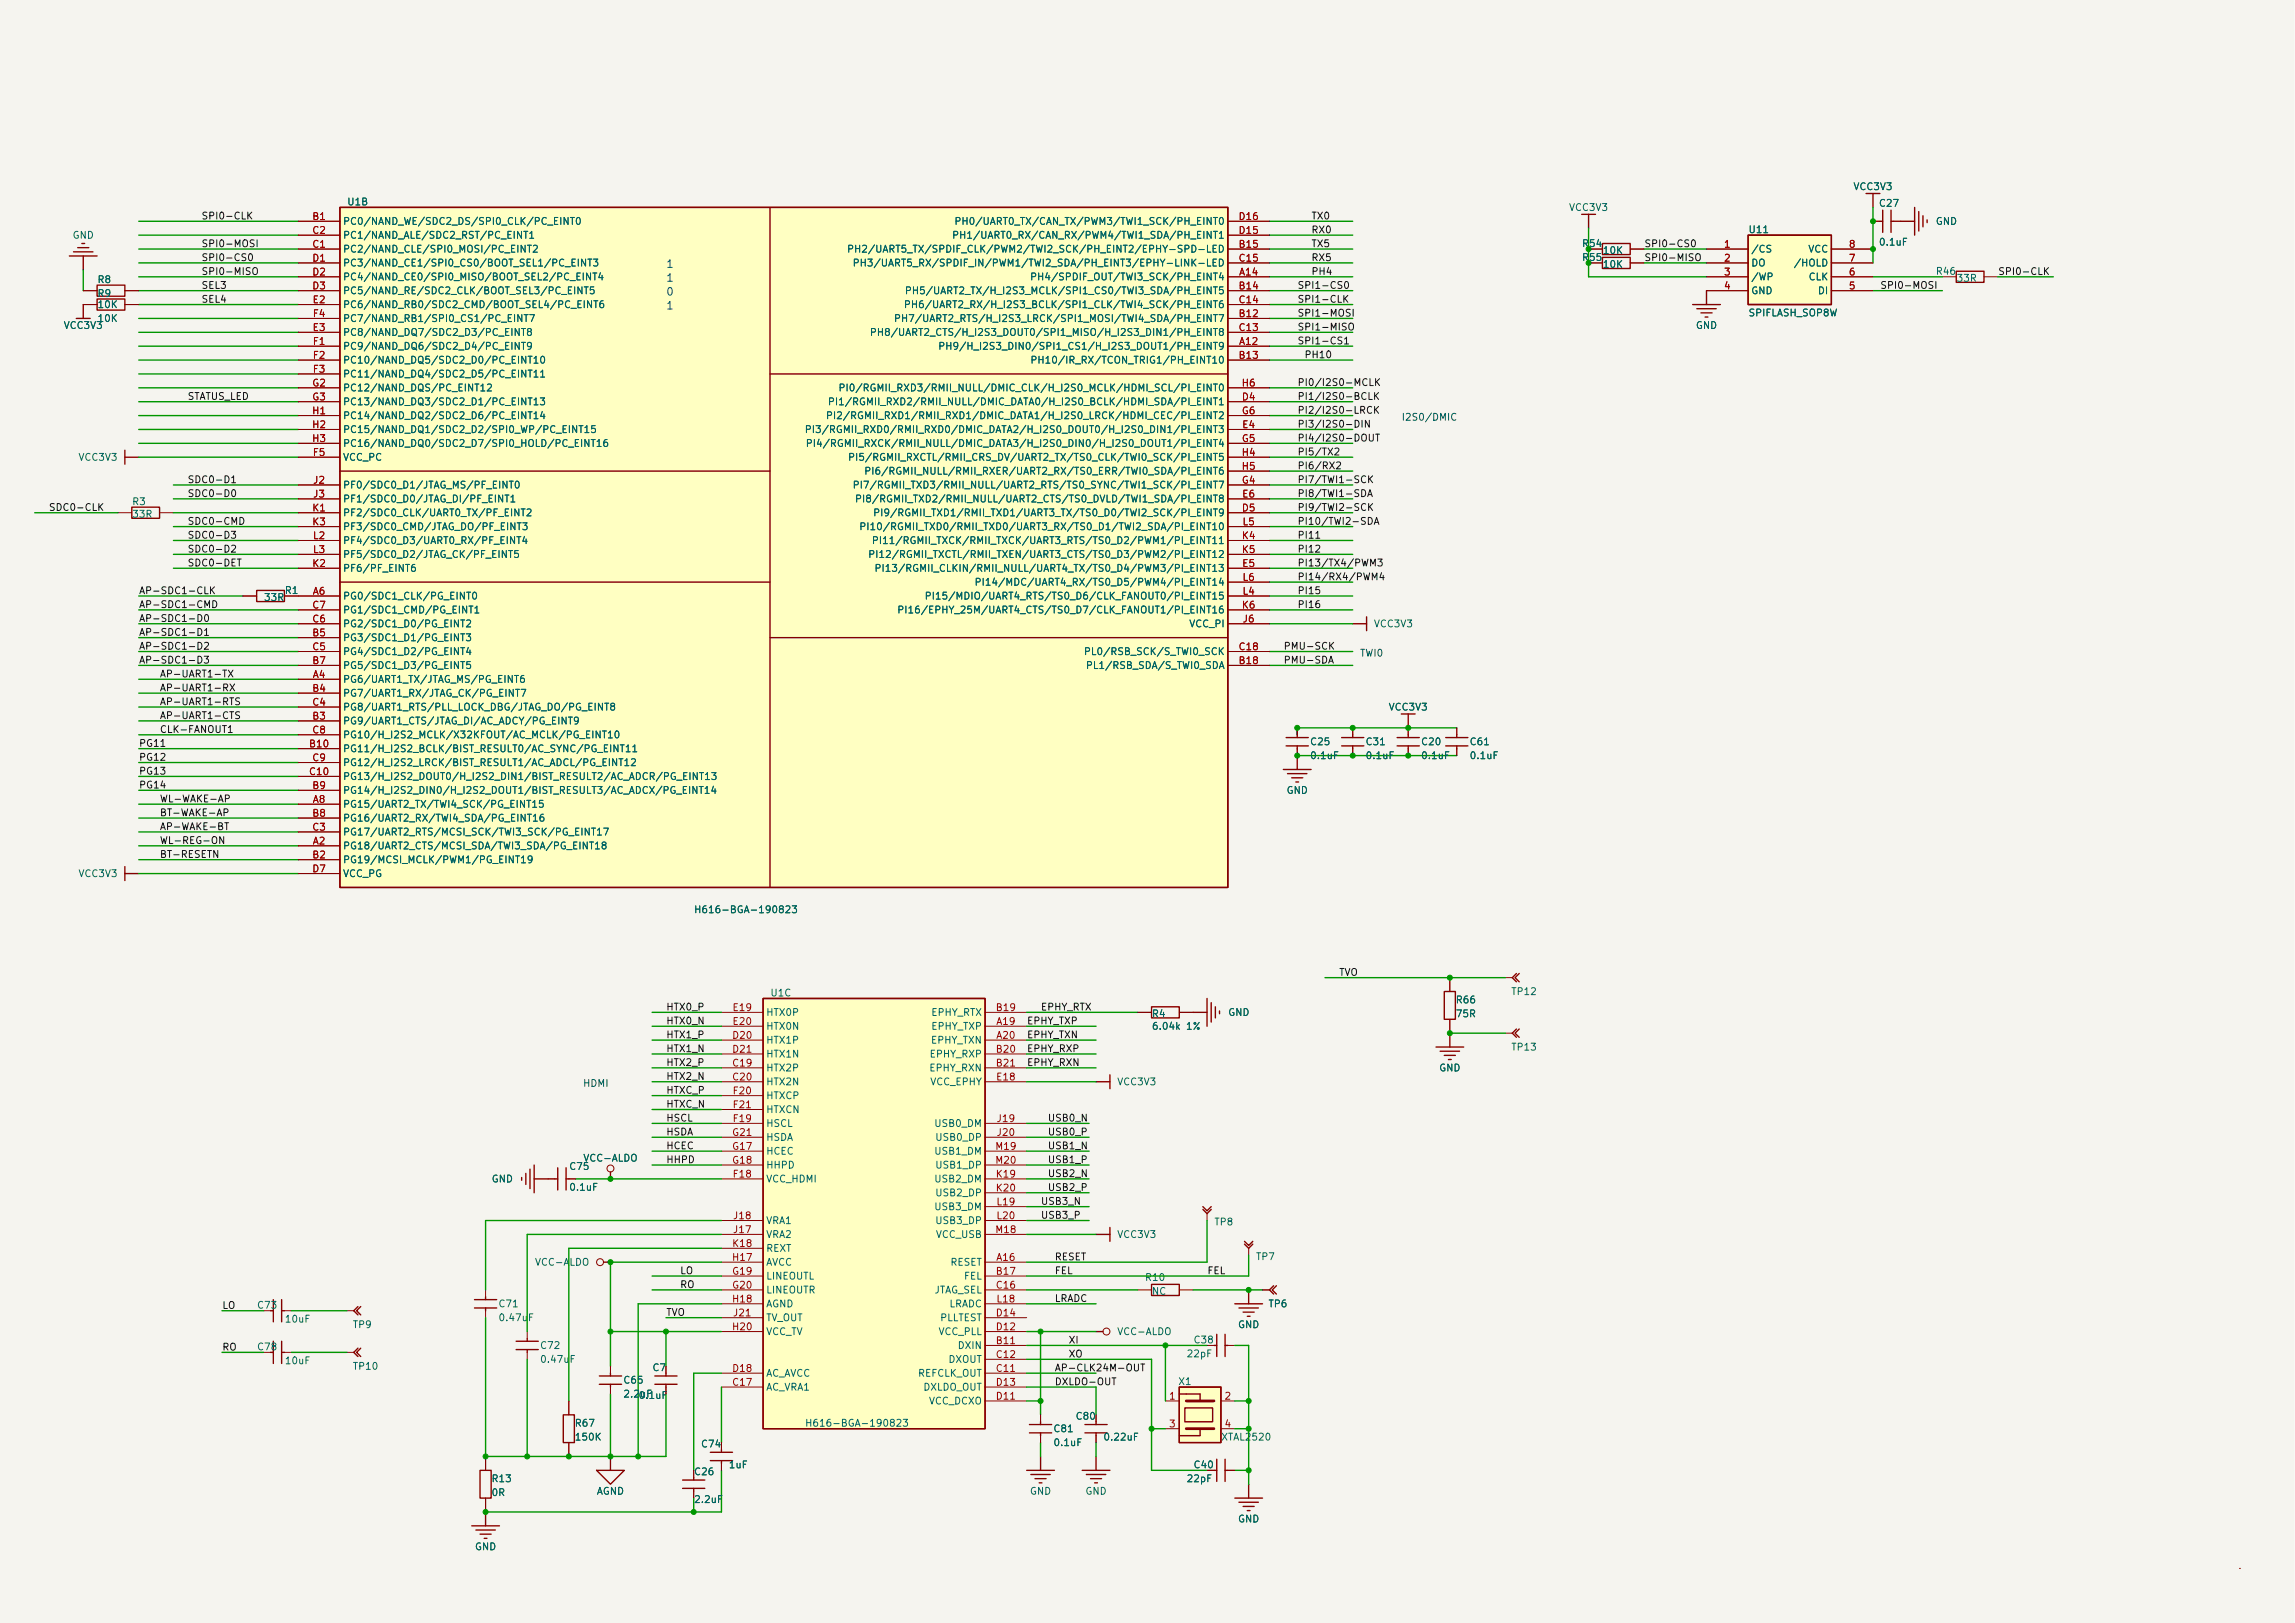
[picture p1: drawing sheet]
<svg xmlns="http://www.w3.org/2000/svg" width="420mm" height="297mm" viewBox="0 0 420 297" stroke-linecap="round" stroke-linejoin="round" font-family="sans-serif">
<defs><g id="words">
<g font-size="1.9" fill="#0000c2">
<text x="121.9" y="49">1</text>
<text x="121.9" y="51.5">1</text>
<text x="121.9" y="56.6">1</text>
<text x="121.9" y="54.1">0</text>
</g>
<g font-size="1.8" fill="#006464">
<text x="339.5" y="34.8">VCC3V3</text>
<text x="62.7" y="41.1">PC0/NAND_WE/SDC2_DS/SPI0_CLK/PC_EINT0</text>
<text x="63.7" y="37.6">U1B</text>
<text x="179.5" y="41.1">PH0/UART0_TX/CAN_TX/PWM3/TWI1_SCK/PH_EINT0</text>
<text x="287.4" y="38.6">VCC3V3</text>
<text x="344.2" y="37.8">C27</text>
<text x="354.4" y="41.1">GND</text>
<text x="13.3" y="43.7">GND</text>
<text x="62.7" y="46.2">PC2/NAND_CLE/SPI0_MOSI/PC_EINT2</text>
<text x="62.7" y="43.7">PC1/NAND_ALE/SDC2_RST/PC_EINT1</text>
<text x="163.1" y="46.2">PH2/UART5_TX/SPDIF_CLK/PWM2/TWI2_SCK/PH_EINT2/EPHY-SPD-LED</text>
<text x="179.1" y="43.7">PH1/UART0_RX/CAN_RX/PWM4/TWI1_SDA/PH_EINT1</text>
<text x="293.7" y="46.5">10K</text>
<text x="320.4" y="42.7">U11</text>
<text x="320.5" y="46.2">/CS</text>
<text x="331" y="46.2">VCC</text>
<text x="344.3" y="44.9">0.1uF</text>
<text x="18" y="51.8">R8</text>
<text x="62.7" y="48.8">PC3/NAND_CE1/SPI0_CS0/BOOT_SEL1/PC_EINT3</text>
<text x="62.7" y="51.3">PC4/NAND_CE0/SPI0_MISO/BOOT_SEL2/PC_EINT4</text>
<text x="62.7" y="53.8">PC5/NAND_RE/SDC2_CLK/BOOT_SEL3/PC_EINT5</text>
<text x="164.2" y="48.8">PH3/UART5_RX/SPDIF_IN/PWM1/TWI2_SDA/PH_EINT3/EPHY-LINK-LED</text>
<text x="171.6" y="53.8">PH5/UART2_TX/H_I2S3_MCLK/SPI1_CS0/TWI3_SDA/PH_EINT5</text>
<text x="192" y="51.3">PH4/SPDIF_OUT/TWI3_SCK/PH_EINT4</text>
<text x="293.7" y="49">10K</text>
<text x="320.5" y="48.8">DO</text>
<text x="320.5" y="51.3">/WP</text>
<text x="320.5" y="53.8">GND</text>
<text x="329.3" y="48.8">/HOLD</text>
<text x="331.1" y="51.3">CLK</text>
<text x="333" y="53.8">DI</text>
<text x="354.6" y="50.3">R46</text>
<text x="358.4" y="51.5">33R</text>
<text x="18" y="54.3">R9</text>
<text x="18.1" y="56.4">10K</text>
<text x="18.1" y="58.9">10K</text>
<text x="62.7" y="56.4">PC6/NAND_RB0/SDC2_CMD/BOOT_SEL4/PC_EINT6</text>
<text x="62.7" y="58.9">PC7/NAND_RB1/SPI0_CS1/PC_EINT7</text>
<text x="169.4" y="58.9">PH7/UART2_RTS/H_I2S3_LRCK/SPI1_MOSI/TWI4_SDA/PH_EINT7</text>
<text x="171.4" y="56.4">PH6/UART2_RX/H_I2S3_BCLK/SPI1_CLK/TWI4_SCK/PH_EINT6</text>
<text x="320.2" y="57.9">SPIFLASH_SOP8W</text>
<text x="11.8" y="60.2">VCC3V3</text>
<text x="62.7" y="61.5">PC8/NAND_DQ7/SDC2_D3/PC_EINT8</text>
<text x="62.7" y="64">PC9/NAND_DQ6/SDC2_D4/PC_EINT9</text>
<text x="166.4" y="61.5">PH8/UART2_CTS/H_I2S3_DOUT0/SPI1_MISO/H_I2S3_DIN1/PH_EINT8</text>
<text x="178.4" y="64">PH9/H_I2S3_DIN0/SPI1_CS1/H_I2S3_DOUT1/PH_EINT9</text>
<text x="310.5" y="60.2">GND</text>
<text x="62.7" y="66.5">PC10/NAND_DQ5/SDC2_D0/PC_EINT10</text>
<text x="62.7" y="69.1">PC11/NAND_DQ4/SDC2_D5/PC_EINT11</text>
<text x="62.7" y="71.6">PC12/NAND_DQS/PC_EINT12</text>
<text x="160.6" y="71.6">PI0/RGMII_RXD3/RMII_NULL/DMIC_CLK/H_I2S0_MCLK/HDMI_SCL/PI_EINT0</text>
<text x="192.5" y="66.5">PH10/IR_RX/TCON_TRIG1/PH_EINT10</text>
<text x="62.7" y="74.2">PC13/NAND_DQ3/SDC2_D1/PC_EINT13</text>
<text x="62.7" y="76.7">PC14/NAND_DQ2/SDC2_D6/PC_EINT14</text>
<text x="158.3" y="76.7">PI2/RGMII_RXD1/RMII_RXD1/DMIC_DATA1/H_I2S0_LRCK/HDMI_CEC/PI_EINT2</text>
<text x="158.3" y="74.2">PI1/RGMII_RXD2/RMII_NULL/DMIC_DATA0/H_I2S0_BCLK/HDMI_SDA/PI_EINT1</text>
<text x="62.7" y="79.2">PC15/NAND_DQ1/SDC2_D2/SPI0_WP/PC_EINT15</text>
<text x="62.7" y="81.8">PC16/NAND_DQ0/SDC2_D7/SPI0_HOLD/PC_EINT16</text>
<text x="155.3" y="81.8">PI4/RGMII_RXCK/RMII_NULL/DMIC_DATA3/H_I2S0_DIN0/H_I2S0_DOUT1/PI_EINT4</text>
<text x="155.6" y="79.2">PI3/RGMII_RXD0/RMII_RXD0/DMIC_DATA2/H_I2S0_DOUT0/H_I2S0_DIN1/PI_EINT3</text>
<text x="14.5" y="84.3">VCC3V3</text>
<text x="62.7" y="84.3">VCC_PC</text>
<text x="62.7" y="89.4">PF0/SDC0_D1/JTAG_MS/PF_EINT0</text>
<text x="161.2" y="84.3">PI5/RGMII_RXCTL/RMII_CRS_DV/UART2_TX/TS0_CLK/TWI0_SCK/PI_EINT5</text>
<text x="162.5" y="89.4">PI7/RGMII_TXD3/RMII_NULL/UART2_RTS/TS0_SYNC/TWI1_SCK/PI_EINT7</text>
<text x="164.3" y="86.9">PI6/RGMII_NULL/RMII_RXER/UART2_RX/TS0_ERR/TWI0_SDA/PI_EINT6</text>
<text x="24.3" y="92.4">R3</text>
<text x="24.4" y="94.7">33R</text>
<text x="62.7" y="91.9">PF1/SDC0_D0/JTAG_DI/PF_EINT1</text>
<text x="62.7" y="94.5">PF2/SDC0_CLK/UART0_TX/PF_EINT2</text>
<text x="162.6" y="91.9">PI8/RGMII_TXD2/RMII_NULL/UART2_CTS/TS0_DVLD/TWI1_SDA/PI_EINT8</text>
<text x="166.6" y="94.5">PI9/RGMII_TXD1/RMII_TXD1/UART3_TX/TS0_D0/TWI2_SCK/PI_EINT9</text>
<text x="62.7" y="97">PF3/SDC0_CMD/JTAG_DO/PF_EINT3</text>
<text x="62.7" y="99.6">PF4/SDC0_D3/UART0_RX/PF_EINT4</text>
<text x="164.4" y="97">PI10/RGMII_TXD0/RMII_TXD0/UART3_RX/TS0_D1/TWI2_SDA/PI_EINT10</text>
<text x="166.4" y="99.6">PI11/RGMII_TXCK/RMII_TXCK/UART3_RTS/TS0_D2/PWM1/PI_EINT11</text>
<text x="62.7" y="104.6">PF6/PF_EINT6</text>
<text x="62.7" y="102.1">PF5/SDC0_D2/JTAG_CK/PF_EINT5</text>
<text x="165.6" y="102.1">PI12/RGMII_TXCTL/RMII_TXEN/UART3_CTS/TS0_D3/PWM2/PI_EINT12</text>
<text x="167.2" y="104.6">PI13/RGMII_CLKIN/RMII_NULL/UART4_TX/TS0_D4/PWM3/PI_EINT13</text>
<text x="184.4" y="107.2">PI14/MDC/UART4_RX/TS0_D5/PWM4/PI_EINT14</text>
<text x="48.6" y="110">33R</text>
<text x="62.7" y="109.7">PG0/SDC1_CLK/PG_EINT0</text>
<text x="62.7" y="112.3">PG1/SDC1_CMD/PG_EINT1</text>
<text x="170.4" y="112.3">PI16/EPHY_25M/UART4_CTS/TS0_D7/CLK_FANOUT1/PI_EINT16</text>
<text x="175" y="109.7">PI15/MDIO/UART4_RTS/TS0_D6/CLK_FANOUT0/PI_EINT15</text>
<text x="62.7" y="117.3">PG3/SDC1_D1/PG_EINT3</text>
<text x="62.7" y="119.9">PG4/SDC1_D2/PG_EINT4</text>
<text x="62.7" y="114.8">PG2/SDC1_D0/PG_EINT2</text>
<text x="200.5" y="119.9">PL0/RSB_SCK/S_TWI0_SCK</text>
<text x="217.9" y="114.8">VCC_PI</text>
<text x="251.7" y="114.8">VCC3V3</text>
<text x="62.7" y="125">PG6/UART1_TX/JTAG_MS/PG_EINT6</text>
<text x="62.7" y="122.4">PG5/SDC1_D3/PG_EINT5</text>
<text x="200.5" y="122.4">PL1/RSB_SDA/S_TWI0_SDA</text>
<text x="62.7" y="127.5">PG7/UART1_RX/JTAG_CK/PG_EINT7</text>
<text x="62.7" y="130">PG8/UART1_RTS/PLL_LOCK_DBG/JTAG_DO/PG_EINT8</text>
<text x="254.4" y="130">VCC3V3</text>
<text x="62.7" y="137.7">PG11/H_I2S2_BCLK/BIST_RESULT0/AC_SYNC/PG_EINT11</text>
<text x="62.7" y="132.6">PG9/UART1_CTS/JTAG_DI/AC_ADCY/PG_EINT9</text>
<text x="62.7" y="135.1">PG10/H_I2S2_MCLK/X32KFOUT/AC_MCLK/PG_EINT10</text>
<text x="240.1" y="136.4">C25</text>
<text x="250.2" y="136.4">C31</text>
<text x="260.4" y="136.4">C20</text>
<text x="269.3" y="136.4">C61</text>
<text x="62.7" y="142.7">PG13/H_I2S2_DOUT0/H_I2S2_DIN1/BIST_RESULT2/AC_ADCR/PG_EINT13</text>
<text x="62.7" y="140.2">PG12/H_I2S2_LRCK/BIST_RESULT1/AC_ADCL/PG_EINT12</text>
<text x="240.2" y="138.9">0.1uF</text>
<text x="250.3" y="138.9">0.1uF</text>
<text x="260.5" y="138.9">0.1uF</text>
<text x="269.4" y="138.9">0.1uF</text>
<text x="62.7" y="147.8">PG15/UART2_TX/TWI4_SCK/PG_EINT15</text>
<text x="62.7" y="145.3">PG14/H_I2S2_DIN0/H_I2S2_DOUT1/BIST_RESULT3/AC_ADCX/PG_EINT14</text>
<text x="235.5" y="145.3">GND</text>
<text x="62.7" y="155.4">PG18/UART2_CTS/MCSI_SDA/TWI3_SDA/PG_EINT18</text>
<text x="62.7" y="150.4">PG16/UART2_RX/TWI4_SDA/PG_EINT16</text>
<text x="62.7" y="152.9">PG17/UART2_RTS/MCSI_SCK/TWI3_SCK/PG_EINT17</text>
<text x="14.5" y="160.5">VCC3V3</text>
<text x="62.7" y="158">PG19/MCSI_MCLK/PWM1/PG_EINT19</text>
<text x="62.7" y="160.5">VCC_PG</text>
<text x="129" y="167.1">H616-BGA-190823</text>
<text x="140.2" y="185.9">HTX0P</text>
<text x="141.2" y="182.4">U1C</text>
<text x="170.5" y="185.9">EPHY_RTX</text>
<text x="224.8" y="185.9">GND</text>
<text x="266.7" y="183.6">R66</text>
<text x="276.9" y="182.1">TP12</text>
<text x="140.2" y="191">HTX1P</text>
<text x="140.2" y="188.5">HTX0N</text>
<text x="170.5" y="191">EPHY_TXN</text>
<text x="170.6" y="188.5">EPHY_TXP</text>
<text x="211" y="186.2">R4</text>
<text x="211.6" y="188.4">6.04k 1%</text>
<text x="266.7" y="186.2">75R</text>
<text x="140.2" y="196.1">HTX2P</text>
<text x="140.2" y="193.5">HTX1N</text>
<text x="170.3" y="196.1">EPHY_RXN</text>
<text x="170.4" y="193.5">EPHY_RXP</text>
<text x="263.5" y="196.1">GND</text>
<text x="276.9" y="192.3">TP13</text>
<text x="140.2" y="198.6">HTX2N</text>
<text x="140.2" y="201.2">HTXCP</text>
<text x="140.2" y="203.7">HTXCN</text>
<text x="170.3" y="198.6">VCC_EPHY</text>
<text x="204.7" y="198.6">VCC3V3</text>
<text x="140.2" y="206.2">HSCL</text>
<text x="140.2" y="208.8">HSDA</text>
<text x="171.4" y="206.2">USB0_DM</text>
<text x="171.7" y="208.8">USB0_DP</text>
<text x="104.4" y="214.1">C75</text>
<text x="107.1" y="212.6">VCC-ALDO</text>
<text x="140.2" y="211.3">HCEC</text>
<text x="140.2" y="213.9">HHPD</text>
<text x="171.4" y="211.3">USB1_DM</text>
<text x="171.7" y="213.9">USB1_DP</text>
<text x="90" y="216.4">GND</text>
<text x="104.5" y="217.9">0.1uF</text>
<text x="140.2" y="216.4">VCC_HDMI</text>
<text x="171.4" y="216.4">USB2_DM</text>
<text x="171.4" y="221.5">USB3_DM</text>
<text x="171.7" y="218.9">USB2_DP</text>
<text x="140.2" y="226.6">VRA2</text>
<text x="140.2" y="224">VRA1</text>
<text x="171.4" y="226.6">VCC_USB</text>
<text x="171.7" y="224">USB3_DP</text>
<text x="204.7" y="226.6">VCC3V3</text>
<text x="222.4" y="224.3">TP8</text>
<text x="98.2" y="231.6">VCC-ALDO</text>
<text x="140.2" y="231.6">AVCC</text>
<text x="140.2" y="229.1">REXT</text>
<text x="173.9" y="231.6">RESET</text>
<text x="230.1" y="230.6">TP7</text>
<text x="47.3" y="239.5">C73</text>
<text x="91.5" y="239.2">C71</text>
<text x="140.2" y="234.2">LINEOUTL</text>
<text x="140.2" y="236.7">LINEOUTR</text>
<text x="140.2" y="239.3">AGND</text>
<text x="170.7" y="236.7">JTAG_SEL</text>
<text x="173.6" y="239.3">LRADC</text>
<text x="176.5" y="234.2">FEL</text>
<text x="209.9" y="234.4">R10</text>
<text x="210.9" y="237">NC</text>
<text x="232.3" y="239.2">TP6</text>
<text x="52.4" y="242">10uF</text>
<text x="64.7" y="243.1">TP9</text>
<text x="91.7" y="241.8">0.47uF</text>
<text x="140.2" y="244.3">VCC_TV</text>
<text x="140.2" y="241.8">TV_OUT</text>
<text x="171.8" y="244.3">VCC_PLL</text>
<text x="172" y="241.8">PLLTEST</text>
<text x="204.8" y="244.3">VCC-ALDO</text>
<text x="218.7" y="245.9">C38</text>
<text x="226.6" y="243.1">GND</text>
<text x="47.3" y="247.1">C78</text>
<text x="52.4" y="249.7">10uF</text>
<text x="64.8" y="250.7">TP10</text>
<text x="99.1" y="246.9">C72</text>
<text x="99.3" y="249.4">0.47uF</text>
<text x="140.2" y="252">AC_AVCC</text>
<text x="167.9" y="252">REFCLK_OUT</text>
<text x="173.6" y="249.4">DXOUT</text>
<text x="175.6" y="246.9">DXIN</text>
<text x="217.5" y="248.4">22pF</text>
<text x="114.3" y="253.2">C65</text>
<text x="114.4" y="255.8">2.2uF</text>
<text x="117.2" y="256">0.1uF</text>
<text x="140.2" y="254.5">AC_VRA1</text>
<text x="168.9" y="254.5">DXLDO_OUT</text>
<text x="170" y="257">VCC_DCXO</text>
<text x="215.9" y="253.5">X1</text>
<text x="105.5" y="261.1">R67</text>
<text x="105.6" y="263.6">150K</text>
<text x="149.3" y="261.1">H616-BGA-190823</text>
<text x="193.1" y="262.1">C81</text>
<text x="202.4" y="263.6">0.22uF</text>
<text x="223.9" y="263.6">XTAL2520</text>
<text x="133.6" y="268.7">1uF</text>
<text x="193.2" y="264.6">0.1uF</text>
<text x="90.1" y="273.8">0R</text>
<text x="90.2" y="271.3">R13</text>
<text x="109.2" y="273.5">AGND</text>
<text x="127.4" y="275.1">2.2uF</text>
<text x="188.5" y="273.5">GND</text>
<text x="198.7" y="273.5">GND</text>
<text x="217.5" y="271.3">22pF</text>
<text x="226.6" y="278.6">GND</text>
<text x="86.9" y="283.7">GND</text>
</g>
<g font-size="1.8" fill="#0f0f0f">
<text x="36.8" y="40.1">SPI0-CLK</text>
<text x="240" y="40.1">TX0</text>
<text x="36.8" y="45.2">SPI0-MOSI</text>
<text x="36.8" y="47.8">SPI0-CS0</text>
<text x="240" y="47.8">RX5</text>
<text x="240" y="45.2">TX5</text>
<text x="240" y="42.7">RX0</text>
<text x="301" y="45.2">SPI0-CS0</text>
<text x="301" y="47.8">SPI0-MISO</text>
<text x="36.8" y="50.3">SPI0-MISO</text>
<text x="36.8" y="52.8">SEL3</text>
<text x="237.5" y="52.8">SPI1-CS0</text>
<text x="240" y="50.3">PH4</text>
<text x="344.2" y="52.8">SPI0-MOSI</text>
<text x="365.8" y="50.3">SPI0-CLK</text>
<text x="36.8" y="55.4">SEL4</text>
<text x="237.5" y="57.9">SPI1-MOSI</text>
<text x="237.5" y="55.4">SPI1-CLK</text>
<text x="237.5" y="60.5">SPI1-MISO</text>
<text x="237.5" y="63">SPI1-CS1</text>
<text x="238.8" y="65.5">PH10</text>
<text x="237.5" y="70.6">PI0/I2S0-MCLK</text>
<text x="34.3" y="73.2">STATUS_LED</text>
<text x="237.5" y="73.2">PI1/I2S0-BCLK</text>
<text x="237.5" y="75.7">PI2/I2S0-LRCK</text>
<text x="237.5" y="83.3">PI5/TX2</text>
<text x="237.5" y="78.2">PI3/I2S0-DIN</text>
<text x="237.5" y="80.8">PI4/I2S0-DOUT</text>
<text x="34.3" y="88.4">SDC0-D1</text>
<text x="237.5" y="85.9">PI6/RX2</text>
<text x="237.5" y="88.4">PI7/TWI1-SCK</text>
<text x="8.9" y="93.5">SDC0-CLK</text>
<text x="34.3" y="90.9">SDC0-D0</text>
<text x="237.5" y="90.9">PI8/TWI1-SDA</text>
<text x="237.5" y="93.5">PI9/TWI2-SCK</text>
<text x="34.3" y="96">SDC0-CMD</text>
<text x="34.3" y="98.6">SDC0-D3</text>
<text x="34.3" y="101.1">SDC0-D2</text>
<text x="237.5" y="98.6">PI11</text>
<text x="237.5" y="101.1">PI12</text>
<text x="237.5" y="96">PI10/TWI2-SDA</text>
<text x="34.3" y="103.6">SDC0-DET</text>
<text x="237.5" y="106.2">PI14/RX4/PWM4</text>
<text x="237.5" y="103.6">PI13/TX4/PWM3</text>
<text x="25.4" y="108.7">AP-SDC1-CLK</text>
<text x="25.4" y="111.3">AP-SDC1-CMD</text>
<text x="25.4" y="113.8">AP-SDC1-D0</text>
<text x="237.5" y="108.7">PI15</text>
<text x="237.5" y="111.3">PI16</text>
<text x="25.4" y="116.3">AP-SDC1-D1</text>
<text x="25.4" y="118.9">AP-SDC1-D2</text>
<text x="234.9" y="118.9">PMU-SCK</text>
<text x="25.4" y="121.4">AP-SDC1-D3</text>
<text x="29.2" y="124">AP-UART1-TX</text>
<text x="234.9" y="121.4">PMU-SDA</text>
<text x="29.2" y="126.5">AP-UART1-RX</text>
<text x="29.2" y="131.6">AP-UART1-CTS</text>
<text x="29.2" y="129">AP-UART1-RTS</text>
<text x="25.4" y="136.7">PG11</text>
<text x="29.2" y="134.1">CLK-FANOUT1</text>
<text x="25.4" y="139.2">PG12</text>
<text x="25.4" y="141.7">PG13</text>
<text x="25.4" y="144.3">PG14</text>
<text x="29.2" y="146.8">WL-WAKE-AP</text>
<text x="29.2" y="149.4">BT-WAKE-AP</text>
<text x="29.2" y="154.4">WL-REG-ON</text>
<text x="29.2" y="151.9">AP-WAKE-BT</text>
<text x="29.2" y="157">BT-RESETN</text>
<text x="245.1" y="178.6">TVO</text>
<text x="121.9" y="184.9">HTX0_P</text>
<text x="190.5" y="184.9">EPHY_RTX</text>
<text x="121.9" y="187.5">HTX0_N</text>
<text x="121.9" y="190">HTX1_P</text>
<text x="188" y="187.5">EPHY_TXP</text>
<text x="188" y="190">EPHY_TXN</text>
<text x="121.9" y="195.1">HTX2_P</text>
<text x="121.9" y="197.6">HTX2_N</text>
<text x="121.9" y="192.5">HTX1_N</text>
<text x="188" y="192.5">EPHY_RXP</text>
<text x="188" y="195.1">EPHY_RXN</text>
<text x="121.9" y="200.2">HTXC_P</text>
<text x="121.9" y="202.7">HTXC_N</text>
<text x="121.9" y="207.8">HSDA</text>
<text x="121.9" y="205.2">HSCL</text>
<text x="191.8" y="205.2">USB0_N</text>
<text x="191.8" y="207.8">USB0_P</text>
<text x="121.9" y="210.3">HCEC</text>
<text x="121.9" y="212.9">HHPD</text>
<text x="191.8" y="210.3">USB1_N</text>
<text x="191.8" y="212.9">USB1_P</text>
<text x="191.8" y="215.4">USB2_N</text>
<text x="190.5" y="220.5">USB3_N</text>
<text x="191.8" y="217.9">USB2_P</text>
<text x="190.5" y="223">USB3_P</text>
<text x="124.5" y="233.2">LO</text>
<text x="193" y="230.6">RESET</text>
<text x="193" y="233.2">FEL</text>
<text x="221" y="233.2">FEL</text>
<text x="40.6" y="239.5">LO</text>
<text x="124.5" y="235.7">RO</text>
<text x="193" y="238.3">LRADC</text>
<text x="121.9" y="240.8">TVO</text>
<text x="195.6" y="245.9">XI</text>
<text x="40.6" y="247.2">RO</text>
<text x="193" y="251">AP-CLK24M-OUT</text>
<text x="195.6" y="248.4">XO</text>
<text x="193" y="253.5">DXLDO-OUT</text>
</g>
<g font-size="1.8" fill="#a90000">
<text x="57.3" y="40.2">B1</text>
<text x="227" y="40.2">D16</text>
<text x="57.3" y="45.3">C1</text>
<text x="57.3" y="42.8">C2</text>
<text x="57.3" y="47.9">D1</text>
<text x="227" y="45.3">B15</text>
<text x="227" y="47.9">C15</text>
<text x="227" y="42.8">D15</text>
<text x="315.7" y="45.3">1</text>
<text x="315.7" y="47.9">2</text>
<text x="338.6" y="47.9">7</text>
<text x="338.6" y="45.3">8</text>
<text x="57.3" y="50.4">D2</text>
<text x="57.3" y="52.9">D3</text>
<text x="227" y="50.4">A14</text>
<text x="227" y="52.9">B14</text>
<text x="315.7" y="50.4">3</text>
<text x="315.7" y="52.9">4</text>
<text x="338.6" y="52.9">5</text>
<text x="338.6" y="50.4">6</text>
<text x="57.3" y="55.5">E2</text>
<text x="57.4" y="58">F4</text>
<text x="227" y="58">B12</text>
<text x="227" y="55.5">C14</text>
<text x="57.3" y="60.6">E3</text>
<text x="57.4" y="63.1">F1</text>
<text x="57.4" y="65.6">F2</text>
<text x="227" y="63.1">A12</text>
<text x="227" y="65.6">B13</text>
<text x="227" y="60.6">C13</text>
<text x="57.2" y="70.7">G2</text>
<text x="57.4" y="68.2">F3</text>
<text x="227.5" y="70.7">H6</text>
<text x="57.2" y="73.3">G3</text>
<text x="57.3" y="75.8">H1</text>
<text x="227.4" y="75.8">G6</text>
<text x="227.5" y="73.3">D4</text>
<text x="57.3" y="78.3">H2</text>
<text x="57.3" y="80.9">H3</text>
<text x="57.4" y="83.4">F5</text>
<text x="227.4" y="80.9">G5</text>
<text x="227.5" y="83.4">H4</text>
<text x="227.5" y="78.3">E4</text>
<text x="57.4" y="88.5">J2</text>
<text x="227.4" y="88.5">G4</text>
<text x="227.5" y="86">H5</text>
<text x="57.3" y="93.6">K1</text>
<text x="57.4" y="91">J3</text>
<text x="227.5" y="93.6">D5</text>
<text x="227.5" y="91">E6</text>
<text x="57.3" y="96.1">K3</text>
<text x="57.4" y="98.7">L2</text>
<text x="57.4" y="101.2">L3</text>
<text x="227.5" y="98.7">K4</text>
<text x="227.5" y="101.2">K5</text>
<text x="227.6" y="96.1">L5</text>
<text x="57.3" y="103.7">K2</text>
<text x="227.5" y="103.7">E5</text>
<text x="227.6" y="106.3">L6</text>
<text x="57.3" y="108.8">A6</text>
<text x="57.3" y="113.9">C6</text>
<text x="57.3" y="111.4">C7</text>
<text x="227.5" y="111.4">K6</text>
<text x="227.6" y="108.8">L4</text>
<text x="227.6" y="113.9">J6</text>
<text x="57.3" y="116.4">B5</text>
<text x="57.3" y="119">C5</text>
<text x="227" y="119">C18</text>
<text x="57.3" y="124.1">A4</text>
<text x="57.3" y="121.5">B7</text>
<text x="227" y="121.5">B18</text>
<text x="57.3" y="131.7">B3</text>
<text x="57.3" y="126.6">B4</text>
<text x="57.3" y="129.1">C4</text>
<text x="56.8" y="136.8">B10</text>
<text x="57.3" y="134.2">C8</text>
<text x="56.8" y="141.8">C10</text>
<text x="57.3" y="139.3">C9</text>
<text x="57.3" y="146.9">A8</text>
<text x="57.3" y="149.5">B8</text>
<text x="57.3" y="144.4">B9</text>
<text x="57.3" y="154.5">A2</text>
<text x="57.3" y="152">C3</text>
<text x="57.3" y="157.1">B2</text>
<text x="57.3" y="159.6">D7</text>
<text x="134.3" y="185">E19</text>
<text x="182.5" y="185">B19</text>
<text x="134.3" y="190.1">D20</text>
<text x="134.3" y="187.6">E20</text>
<text x="182.5" y="187.6">A19</text>
<text x="182.5" y="190.1">A20</text>
<text x="134.3" y="195.2">C19</text>
<text x="134.3" y="197.7">C20</text>
<text x="134.3" y="192.6">D21</text>
<text x="182.5" y="192.6">B20</text>
<text x="182.5" y="195.2">B21</text>
<text x="182.6" y="197.7">E18</text>
<text x="134.4" y="200.3">F20</text>
<text x="134.4" y="202.8">F21</text>
<text x="134.2" y="207.9">G21</text>
<text x="134.4" y="205.3">F19</text>
<text x="182.7" y="205.3">J19</text>
<text x="182.7" y="207.9">J20</text>
<text x="134.2" y="210.4">G17</text>
<text x="134.2" y="213">G18</text>
<text x="134.4" y="215.5">F18</text>
<text x="182.4" y="210.4">M19</text>
<text x="182.4" y="213">M20</text>
<text x="182.5" y="215.5">K19</text>
<text x="182.5" y="218">K20</text>
<text x="182.6" y="220.6">L19</text>
<text x="134.4" y="225.7">J17</text>
<text x="134.4" y="223.1">J18</text>
<text x="182.4" y="225.7">M18</text>
<text x="182.6" y="223.1">L20</text>
<text x="134.2" y="233.3">G19</text>
<text x="134.3" y="230.7">H17</text>
<text x="134.3" y="228.2">K18</text>
<text x="182.5" y="230.7">A16</text>
<text x="182.5" y="233.3">B17</text>
<text x="134.2" y="235.8">G20</text>
<text x="134.3" y="238.4">H18</text>
<text x="182.5" y="235.8">C16</text>
<text x="182.6" y="238.4">L18</text>
<text x="134.3" y="243.4">H20</text>
<text x="134.4" y="240.9">J21</text>
<text x="182.5" y="246">B11</text>
<text x="182.5" y="243.4">D12</text>
<text x="182.5" y="240.9">D14</text>
<text x="134.3" y="251.1">D18</text>
<text x="182.5" y="251.1">C11</text>
<text x="182.5" y="248.5">C12</text>
<text x="134.3" y="253.6">C17</text>
<text x="182.5" y="256.1">D11</text>
<text x="182.5" y="253.6">D13</text>
<text x="214.1" y="256.1">1</text>
<text x="224.3" y="256.1">2</text>
<text x="214.1" y="261.2">3</text>
<text x="224.3" y="261.2">4</text>
</g>
<g font-size="1.8" fill="#840000">
<text x="289.9" y="45.2">R54</text>
<text x="289.9" y="47.7">R55</text>
<text x="52.3" y="108.7">R1</text>
<text x="119.6" y="250.9">C7</text>
<text x="197.2" y="259.8">C80</text>
<text x="127.3" y="270">C26</text>
<text x="128.6" y="264.9">C74</text>
<text x="218.7" y="268.7">C40</text>
</g>
<g font-size="1.8" fill="#0000c2">
<text x="256.5" y="77">I2S0/DMIC</text>
<text x="248.9" y="120.2">TWI0</text>
<text x="106.7" y="198.9">HDMI</text>
</g>
</g></defs>
<path d="M0 0h420v297h-420z" fill="#f5f4ef" stroke="#f5f4ef" stroke-width=".18"/>
<g fill="none" stroke="#840000" stroke-width=".18">
<path d="M15.2 53.2h2.6M15.2 55.7h2.6M22.9 53.2h2.5M22.9 55.7h2.5M54.6 45.6h7.6M54.6 48.1h7.6M54.6 53.2h7.6M54.6 50.7h7.6M54.6 55.7h7.6M54.6 40.5h7.6M54.6 58.3h7.6M54.6 43h7.6"/>
<path d="M224.8 45.6h7.6M224.8 48.1h7.6M224.8 53.2h7.6M224.8 50.7h7.6M224.8 55.7h7.6M224.8 40.5h7.6M224.8 58.3h7.6M224.8 43h7.6M298.4 45.6h2.6M298.4 48.1h2.6M312.4 45.6h7.6M312.4 48.1h7.6"/>
<path d="M312.4 53.2h7.6M312.4 50.7h7.6M335.3 45.6h7.6M335.3 48.1h7.6M335.3 53.2h7.6M335.3 50.7h7.6M342.9 40.5h1.3M346.7 40.5h1.3M363.2 50.7h2.6M54.6 63.4h7.6M54.6 65.9h7.6M54.6 60.8h7.6"/>
<path d="M54.6 73.5h7.6M54.6 78.6h7.6M54.6 68.4h7.6M54.6 71h7.6M54.6 76.1h7.6M224.8 63.4h7.6M224.8 65.9h7.6M224.8 60.8h7.6M224.8 73.5h7.6M224.8 78.6h7.6M224.8 71h7.6M224.8 76.1h7.6"/>
<path d="M21.6 93.8h2.5M29.2 93.8h2.5M54.6 93.8h7.6M54.6 91.3h7.6M54.6 83.7h7.6M54.6 88.8h7.6M54.6 81.1h7.6M54.6 96.4h7.6M54.6 98.9h7.6M224.8 93.8h7.6M224.8 91.3h7.6M224.8 83.7h7.6"/>
<path d="M224.8 88.8h7.6M224.8 81.1h7.6M224.8 86.2h7.6M224.8 96.4h7.6M224.8 98.9h7.6M44.4 109.1h2.6M54.6 109.1h7.6M54.6 116.7h7.6M54.6 119.2h7.6M54.6 114.2h7.6M54.6 111.6h7.6M54.6 104h7.6"/>
<path d="M54.6 101.5h7.6M224.8 109.1h7.6M224.8 119.2h7.6M224.8 114.2h7.6M224.8 111.6h7.6M224.8 104h7.6M224.8 101.5h7.6M224.8 106.5h7.6M54.6 124.3h7.6M54.6 137h7.6M54.6 121.8h7.6M54.6 131.9h7.6"/>
<path d="M54.6 126.9h7.6M54.6 129.4h7.6M54.6 134.5h7.6M54.6 139.6h7.6M224.8 121.8h7.6M237.5 133.2v1.3M237.5 137v1.3M247.6 133.2v1.3M247.6 137v1.3M257.8 133.2v1.3M257.8 137v1.3M266.7 133.2v1.3"/>
<path d="M266.7 137v1.3M54.6 154.8h7.6M54.6 147.2h7.6M54.6 157.3h7.6M54.6 149.7h7.6M54.6 144.6h7.6M54.6 142.1h7.6M54.6 152.3h7.6M54.6 159.9h7.6M265.4 178.9v2.6M275.6 178.9h1.3M132.1 185.3h7.6"/>
<path d="M132.1 187.8h7.6M132.1 190.4h7.6M132.1 192.9h7.6M132.1 195.4h7.6M132.1 198h7.6M180.3 185.3h7.7M180.3 187.8h7.7M180.3 190.4h7.7M180.3 192.9h7.7M180.3 195.4h7.7M180.3 198h7.7M208.3 185.3h2.5"/>
<path d="M215.9 185.3h2.5M265.4 186.5v2.6M275.6 189.1h1.3M100.3 215.8h1.3M104.1 215.8h1.3M132.1 215.8h7.6M132.1 205.6h7.6M132.1 200.5h7.6M132.1 203.1h7.6M132.1 210.7h7.6M132.1 213.2h7.6M132.1 208.1h7.6"/>
<path d="M180.3 215.8h7.7M180.3 205.6h7.7M180.3 210.7h7.7M180.3 213.2h7.7M180.3 208.1h7.7M180.3 218.3h7.7M52.1 239.9h1.2M63.5 239.9h1.3M88.9 236.1v1.2M88.9 239.9v1.3M132.1 236.1h7.6M132.1 231h7.6"/>
<path d="M132.1 233.5h7.6M132.1 238.6h7.6M132.1 225.9h7.6M132.1 223.4h7.6M132.1 228.5h7.6M180.3 236.1h7.7M180.3 231h7.7M180.3 233.5h7.7M180.3 238.6h7.7M180.3 225.9h7.7M180.3 223.4h7.7M180.3 220.8h7.7"/>
<path d="M208.3 236.1h2.5M215.9 236.1h2.5M221 222.1v1.3M228.6 228.5v1.2M231.1 236.1h1.3M52.1 247.5h1.2M63.5 247.5h1.3M96.5 243.7v1.3M96.5 247.5v1.3M104.1 256.4v2.5M111.8 250v1.3M111.8 253.9v1.2"/>
<path d="M121.9 253.9v1.2M132.1 251.3h7.6M132.1 253.9h7.6M132.1 243.7h7.6M132.1 241.2h7.6M180.3 246.2h7.7M180.3 256.4h7.7M180.3 251.3h7.7M180.3 248.8h7.7M180.3 253.9h7.7M180.3 243.7h7.7M180.3 241.2h7.7"/>
<path d="M190.5 258.9v1.3M213.4 256.4h2.5M223.5 256.4h2.6M224.8 246.2h1.3M88.9 266.6v2.5M88.9 274.2v2.5M104.1 264v2.6M127 272.9v1.3M132.1 267.8v1.3M190.5 262.7v1.3M200.7 262.7v1.3M213.4 261.5h2.5"/>
<path d="M223.5 261.5h2.6M224.8 269.1h1.3M410 287h.1"/>
<circle cx="111.8" cy="213.9" r=".63"/>
<circle cx="109.9" cy="231" r=".63"/>
<circle cx="202.6" cy="243.7" r=".63"/>
</g>
<g fill="none" stroke="#840000" stroke-width=".25">
<path d="M62.2 38h162.6v124.4h-162.6zM141 38v124.4M290.8 39.2v2.6M342.9 35.4v2.6M344.7 38.5v4M346.2 38.5v4M350.5 38v5M351.3 38.7v3.6M352 39.5v2M12.7 46.8h5.1M13.5 46.1h3.5M14.2 45.3h2.1"/>
<path d="M15 44.6h.5M15.2 46.8v2.6M15.2 55.7v2.6M17.8 52.2h5.1v2h-5.1zM17.8 54.7h5.1v2.1h-5.1zM293.4 44.6h5v2h-5zM293.4 47.1h5v2h-5zM309.9 55.7h5.1M310.6 56.5h3.6M311.4 57.3h2M312.2 58h.5M312.4 53.2v2.5"/>
<path d="M320 43h15.3v12.7h-15.3zM344.2 40.5h.5M346.2 40.5h.5M348 40.5h2.5M352.8 40.2v.6M358.1 49.6h5.1v2.1h-5.1zM141 68.4h83.8M22.9 82.4v2.5M22.9 83.7h2.5M24.1 92.8h5.1v2.1h-5.1zM62.2 86.2h78.8M47 108.1h5.1v2h-5.1z"/>
<path d="M62.2 106.5h78.8M141 116.7h83.8M247.6 114.2h2.6M250.2 112.9v2.5M235.5 135h4M235.5 136.5h4M237.5 134.5v.5M237.5 136.5v.5M237.5 138.3v2.5M245.6 135h4.1M245.6 136.5h4.1M247.6 134.5v.5"/>
<path d="M247.6 136.5v.5M255.8 135h4M255.8 136.5h4M257.8 130.7v2.5M257.8 134.5v.5M257.8 136.5v.5M264.7 135h4M264.7 136.5h4M266.7 134.5v.5M266.7 136.5v.5M22.9 158.6v2.5M22.9 159.9h2.5"/>
<path d="M234.9 140.8h5.1M235.7 141.6h3.6M236.5 142.4h2M237.2 143.1h.5M277.6 178.2l-.7 .7 .7 .8M278.1 178.2l-.7 .7 .7 .8M139.7 182.7h40.6v78.8h-40.6zM200.7 198h2.5M203.2 196.7v2.5M210.8 184.3h5.1v2h-5.1zM218.4 185.3h2.6M221 182.7v5.1"/>
<path d="M221.7 183.5v3.6M222.5 184.3v2M223.3 185v.5M262.9 191.6h5.1M263.7 192.4h3.5M264.4 181.5h2v5h-2zM264.4 193.2h2M265.2 193.9h.5M265.4 189.1v2.5M277.6 188.3l-.7 .8 .7 .8M278.1 188.3l-.7 .8 .7 .8M95.5 215.5v.5"/>
<path d="M96.3 214.7v2.1M97 214v3.5M97.8 213.2v5.1M97.8 215.8h2.5M101.6 215.8h.5M102.1 213.7v4.1M103.6 215.8h.5M103.6 213.7v4.1M111.8 214.5v1.3M50 237.9v4M51.6 237.9v4M51.6 239.9h.5"/>
<path d="M65.5 239.1l-.7 .8 .7 .8M66 239.1l-.7 .8 .7 .8M86.9 239.4h4M86.9 237.9h4M88.9 237.3v.6M88.9 239.4v.5M110.5 231h1.3M200.7 225.9h2.5M203.2 224.6v2.6M210.8 235.1h5.1v2h-5.1zM220.2 220.8l.8 .8 .7-.8M220.2 221.3l.8 .8 .7-.8"/>
<path d="M226.1 238.6h5M226.8 239.4h3.6M227.8 227.2l.8 .8 .8-.8M227.8 227.7l.8 .8 .8-.8M228.6 236.1v2.5M233.2 235.3l-.8 .8 .8 .7M233.7 235.3l-.8 .8 .8 .7M50 245.5v4M51.6 245.5v4M51.6 247.5h.5M65.5 246.7l-.7 .8 .7 .8M66 246.7l-.7 .8 .7 .8"/>
<path d="M94.5 247h4.1M94.5 245.5h4.1M96.5 245v.5M96.5 247v.5M103.1 258.9h2.1v5.1h-2.1zM109.7 251.8h4.1M109.7 253.4h4.1M111.8 251.3v.5M111.8 253.4v.5M119.9 251.8h4.1M119.9 253.4h4.1M121.9 251.3v.5"/>
<path d="M121.9 253.4v.5M200.7 243.7h1.2M215.9 253.9h7.6v10.1h-7.6zM215.9 255.1h3.8v1.3M216.9 257.7h5.1v2.5h-5.1zM222.2 246.2h.6M222.8 244.2v4.1M224.3 246.2h.5M224.3 244.2v4.1M227.6 240.1h2M228.3 240.9h.6M86.4 279.3h5"/>
<path d="M87.9 269.1h2v5.1h-2zM88.9 276.7v2.6M109.2 269.1h5.1l-2.5 2.5zM111.8 266.6v2.5M125 272.4h4M125 270.9h4M127 270.4v.5M127 272.4v.5M130 267.3h4.1M130 265.8h4.1M132.1 265.3v.5M132.1 267.3v.5"/>
<path d="M188 269.1h5M188.5 262.2h4M188.5 260.7h4M188.7 269.9h3.6M189.5 270.6h2M190.2 271.4h.6M190.5 260.2v.5M190.5 262.2v.5M190.5 266.6v2.5M198.1 269.1h5.1M198.6 262.2h4.1M198.6 260.7h4.1"/>
<path d="M198.9 269.9h3.5M199.6 270.6h2.1M200.4 271.4h.5M200.7 260.2v.5M200.7 262.2v.5M200.7 266.6v2.5M219.7 261.5v1.2h-3.8M222.2 269.1h.6M222.8 267.1v4M224.3 267.1v4M224.3 269.1h.5M226.1 274.2h5"/>
<path d="M226.8 274.9h3.6M227.6 275.7h2M228.3 276.5h.6M228.6 271.6v2.6M87.1 280h3.6M87.9 280.8h2M88.6 281.5h.6"/>
</g>
<g fill="none" stroke="#006464" stroke-width=".18">
<path d="M102.7 39.8v1.3M104 39.8v1.3l-.7-1.3v1.3M104.4 39.8h.7M104.8 39.8v1.3M105.7 39.9l.1-.1a.68 .68 0 0 1 .5 .6 .68 .68 0 0 1-.5 .7 .84 .84 0 0 1-.1-1.2zM176.3 39.8v1.3M177 39.8v1.3M177.8 39.9l.1-.1a.68 .68 0 0 1 .4 .6 .68 .68 0 0 1-.4 .7 .84 .84 0 0 1-.1-1.2zM179.8 39.7l-1.1 1.7M95.5 42.3v1.3l-.8-1.3v1.3M95.5 57.6v1.3l-.7-1.3v1.3M95.9 42.3h.7"/>
<path d="M96 57.6h.7M96.1 44.9v1.3l-.7-1.3v1.3M96.3 42.3v1.3M96.3 57.6v1.3M96.6 44.9h.7M96.9 44.9v1.3M97 42.7l.3-.4v1.3M97 57.6h.8l-.5 1.3M97 43.6h.7M97.6 45l.5-.1 .3 .3-.8 1h.8M105.2 52.5v1.3M105.3 47.4h-.6v1.3h.6"/>
<path d="M105.9 47.4v1.3M106.5 52.5v1.3l-.7-1.3v1.3M106.8 50v1.2M107 52.5h.7M107 55v1.3M107.2 47.4v1.3l-.7-1.3v1.3M107.3 52.5v1.3M107.6 47.4h.8M108 47.4v1.3M108.1 50v1.2l-.7-1.2v1.2M108.3 55v1.3l-.7-1.3v1.3M108.5 50h.8"/>
<path d="M108.7 47.4h.7l-.4 .5 .4 .1v.6l-.2 .1-.5-.1M108.7 52.5h-.6v.6l.1-.1h.5l.1 .2-.1 .5-.2 .1-.4-.1M108.7 55h.7M108.9 50v1.2M109.1 55v1.3M109.9 49.9l-.3 .9h.8M110.2 50.4v.8M110.4 55l-.4 .1a.86 .86 0 0 0 0 1.2l.5-.1v-.4l-.2-.3h-.3l-.2 .3M155.4 45.5h.6l.1-.2-.1-.3-.6-.1v1.3M156.4 48.1l.6-.1 .1-.2v-.3l-.7-.1v1.3M156.7 44.9v1.3M156.7 45.5h.7"/>
<path d="M157.4 44.9v1.3M157.7 47.4v1.3M157.7 48h.7M157.9 45l.5-.1 .2 .3-.7 1h.7M158.4 47.4v1.3M158.9 47.4h.8l-.4 .5 .3 .1v.6l-.2 .1-.5-.1M160.1 44.8l-1.1 1.7M160.5 44.9v1l.3 .3 .3-.1 .2-.2v-1M161.1 47.4l-1.1 1.6M161.6 47.4v1.1l.2 .2 .4-.1 .1-.1v-1.1M161.7 46.2l.4-1.3 .4 1.3M161.8 45.8h.6"/>
<path d="M162.7 48.7l.4-1.3 .4 1.3M162.8 48.3h.6M164 58.2h.6l.1-.2-.1-.3-.6-.1v1.3M165.2 57.6v1.3M165.2 58.2h.8M165.8 55.7l.6-.1 .1-.1v-.3l-.7-.2v1.3M166 53.2l.6-.1 .1-.2-.1-.3-.6-.1v1.3M166 57.6v1.3M166.5 57.6h.8l-.5 1.3M167.1 55v1.3M167.1 55.6h.7M167.2 52.5v1.3"/>
<path d="M167.2 53.1h.8M167.8 55v1.3M168 52.5v1.3M168.7 57.5l-1.1 1.7M168.9 55l-.3 .1a.86 .86 0 0 0 0 1.2l.4-.1 .1-.4-.3-.3h-.2l-.3 .3M169.2 52.5h-.6l-.1 .6 .2-.1h.4l.1 .2v.5l-.2 .1-.5-.1M170.5 55l-1.1 1.6M170.7 52.4l-1.1 1.7M170.9 55v1.1l.3 .2h.3l.2-.2v-1.1M171.1 52.5v1l.2 .3 .4-.1 .1-.2v-1M174.6 43l.6-.1 .1-.1v-.3l-.7-.2v1.3M175 40.5l.6-.1 .2-.2-.1-.3-.7-.1v1.3"/>
<path d="M175.9 42.3v1.3M175.9 42.9h.7M176.3 40.4h.7M176.6 42.3v1.3M177.2 42.7l.3-.4v1.3M177.2 43.6h.7M179.3 42.3l-1.1 1.6M188.9 50.6h.6l.1-.2v-.3l-.7-.1v1.2M190.2 50v1.2M190.2 50.6h.7M190.9 50v1.2M191.7 49.9l-.3 .9h.8"/>
<path d="M323.7 50.6h.6l.1-.2v-.3l-.7-.1v1.2M324.2 44.9h-.5l-.2 .1v.4l.6 .2 .1 .3-.3 .3-.4-.1M329.6 47.4l-1.1 1.6M88 70.6l.4-.3v1.3M88 71.6h.8M89.2 70.4l.5-.1 .3 .3-.8 1h.8M95 60.1v1.3l-.7-1.3v1.3M95 62.7v1.2l-.7-1.2v1.2M95.5 60.1h.7M95.5 62.7h.7M95.8 60.1v1.3M95.8 62.7v1.2"/>
<path d="M96.3 65.2v1.3l-.8-1.3v1.3M96.3 67.7v1.3l-.8-1.3v1.3M96.3 72.8v1.3l-.8-1.3v1.3M96.3 75.4v1.2l-.8-1.2v1.2M96.7 65.2h.7M96.7 67.7h.7M96.7 72.8h.7M96.7 75.4h.7M96.8 60.7l-.2-.3v-.2l.2-.1 .4 .1v.3l-.5 .2-.1 .2v.3l.2 .2 .4-.1 .1-.1-.1-.4-.2-.1M97 65.2v1.3M97 67.7v1.3M97 72.8v1.3"/>
<path d="M97 75.4v1.2M97.3 63.2l-.3 .2h-.2l-.2-.2v-.3l.2-.2h.2l.3 .2a.84 .84 0 0 1-.4 1h-.2M97.8 65.6l.3-.4v1.3M97.8 68.1l.3-.4v1.3M97.8 73.2l.3-.4v1.3M97.8 75.7l.3-.3v1.2M97.8 66.5h.7M97.8 74.1h.7M97.8 69h.7M97.8 76.6h.7M98.9 72.8h.8l-.4 .5 .3 .1v.6l-.1 .1-.6-.1M99 68.1l.3-.4v1.3"/>
<path d="M99 69h.7M99.1 65.3l.2-.1a.68 .68 0 0 1 .4 .6 .68 .68 0 0 1-.4 .7l-.3-.5zM99.3 75.3l-.3 .9h.8M99.6 75.8v.8M105.6 77.9v1.3l-.8-1.3v1.3M106 77.9h.7M106.4 77.9v1.3M107.1 78.3l.3-.4v1.3M107.1 79.2h.7M109 77.9h-.6l-.1 .6 .2-.1h.4l.1 .2v.5l-.2 .1-.5-.1M147.6 78.6l.6-.1 .2-.2-.1-.3-.7-.1v1.3M148.9 77.9v1.3"/>
<path d="M149.4 77.9h.8l-.4 .5 .3 .1v.6l-.2 .1-.5-.1M151.5 76h.6l.1-.2v-.3l-.7-.1v1.2M151.6 77.8l-1.1 1.7M151.9 73.5l.6-.1 .1-.2-.1-.3-.6-.1v1.3M152.1 78.6l.6-.1 .1-.2-.1-.3-.6-.1v1.3M152.4 78.6l.4 .6M152.8 75.4v1.2M153.1 72.8v1.3M153.3 75.5l.5-.1 .3 .3-.8 .9h.8M153.7 73.2l.4-.4v1.3M153.7 74.1h.7M153.8 70.9h.6l.1-.2v-.3l-.7-.1v1.3"/>
<path d="M154 78a.59 .59 0 0 0-.7 .5 .59 .59 0 0 0 .7 .6l.1-.5h-.3M154.6 79.2v-1.3l.4 .9 .4-.9v1.3M155.1 70.3v1.3M155.5 75.3l-1.1 1.6M155.7 70.4l.2-.1a.68 .68 0 0 1 .5 .6 .68 .68 0 0 1-.5 .7l-.3-.5zM155.9 72.8l-1.1 1.6M155.9 76h.6l.2-.2-.1-.3-.7-.1v1.2M156.2 76l.5 .6M156.3 73.5l.6-.1 .1-.2v-.3l-.7-.1v1.3M156.6 73.5l.4 .6M157.8 70.2l-1.1 1.7M157.9 75.4a.59 .59 0 0 0-.8 .6 .59 .59 0 0 0 .8 .6v-.5h-.2"/>
<path d="M158.2 72.9a.59 .59 0 0 0-.7 .6 .59 .59 0 0 0 .7 .5l.1-.5h-.3M158.2 70.9h.6l.2-.2-.1-.3-.7-.1v1.3M158.5 70.9l.5 .7M159.6 60.8l.6-.1 .1-.2-.1-.3-.6-.1v1.3M160.2 70.3a.59 .59 0 0 0-.8 .6 .59 .59 0 0 0 .8 .6v-.5h-.2M160.8 60.1v1.3M160.8 60.7h.8M161.6 60.1v1.3M162.3 60.7l-.2-.3 .1-.2 .1-.1 .4 .1 .1 .3-.6 .2-.1 .2v.3l.2 .2 .4-.1 .1-.1v-.4l-.2-.1M164.3 60.1l-1.1 1.6M164.7 60.1v1.1l.2 .2 .4-.1 .1-.1v-1.1M165.8 61.4l.5-1.3 .4 1.3"/>
<path d="M172.1 63.3h.6l.1-.2-.1-.3-.6-.1v1.2M173.3 62.7v1.2M173.3 63.3h.8M174.1 62.7v1.2M175.3 63.2l-.2 .2h-.2l-.3-.2v-.3l.3-.2h.2l.2 .2a.84 .84 0 0 1-.3 1h-.3M176.8 62.6l-1.1 1.6M177.2 63.3h.7M177.2 62.7v1.2M188.9 65.9l.7-.1 .1-.2-.1-.3-.7-.1v1.3M190.2 65.2v1.3M190.2 65.8h.7M190.9 65.2v1.3"/>
<path d="M191.5 65.6l.4-.4v1.3M191.5 66.5h.7M223.2 74.1h.8M92 90.6v1.3l-.7-1.3v1.3M92.4 90.6h.8M92.8 88.1v1.2l-.7-1.2v1.2M92.8 90.6v1.3M93.2 88.1h.8M93.5 91l.4-.4v1.3M93.5 91.9h.8M93.6 88.1v1.2M94.2 98.2v1.3l-.7-1.3v1.3"/>
<path d="M94.3 95.7v1.3l-.8-1.3v1.3M94.4 88.2l.2-.1a.68 .68 0 0 1 .5 .6 .68 .68 0 0 1-.5 .6l-.3-.5zM94.6 98.2h.8M94.7 95.7h.7M95 93.1v1.3l-.7-1.3v1.3M95 98.2v1.3M95 95.7v1.3M95.4 93.1h.7M95.7 95.7h.8l-.4 .5 .3 .1v.5l-.1 .2-.6-.2M95.8 93.1v1.3M96 98.2l-.3 .9h.8M96.3 98.6v.9"/>
<path d="M96.5 93.3l.5-.2 .2 .4-.8 .9h.8M106.5 80.4v1.3M107.8 80.4v1.3l-.7-1.3v1.3M108.2 80.4h.8M108.6 80.4v1.3M109.3 80.8l.4-.4v1.3M109.3 81.7h.7M111.1 80.4l-.3 .1a.86 .86 0 0 0 0 1.2l.4-.1 .1-.4-.3-.3h-.2l-.3 .3M147.8 81.1l.6-.1 .2-.1-.1-.3-.7-.2v1.3M149.1 80.4v1.3M149.9 80.4l-.3 .9h.8M150.2 80.9v.8"/>
<path d="M151.8 80.4l-1.1 1.6M152.2 81.1l.6-.1 .2-.1-.1-.3-.7-.2v1.3M152.5 81.1l.5 .6M154.2 80.5a.59 .59 0 0 0-.8 .6 .59 .59 0 0 0 .8 .6v-.5h-.2M154.8 81.7v-1.3l.4 1 .4-1v1.3M155.6 83.6h.6l.1-.2-.1-.3-.6-.1v1.3M156.4 88.7h.6l.1-.2v-.3l-.7-.1v1.2M156.8 91.3l.6-.1 .2-.2-.1-.3-.7-.1v1.3M156.8 83v1.3M157.6 96.3h.6l.1-.2v-.3l-.7-.1v1.3M157.7 88.1v1.2M158 83h-.6v.6l.2-.1h.4l.1 .2-.1 .4-.1 .2-.5-.2"/>
<path d="M158.1 90.6v1.3M158.2 88.1h.8l-.5 1.2M158.5 86.2l.6-.1 .2-.2-.1-.3-.7-.1v1.3M158.9 91.1l-.3-.2 .1-.2 .2-.1 .4 .1v.3l-.5 .2-.2 .2v.2l.3 .3 .4-.1 .1-.2-.1-.3-.2-.2M158.9 95.7v1.3M159.4 96l.4-.3v1.3M159.4 97h.8M159.6 82.9l-1.1 1.7M159.8 85.5v1.3M159.9 98.9l.6-.1 .1-.2v-.3l-.7-.1v1.3M160 83.6h.6l.1-.2-.1-.3-.6-.1v1.3M160.2 93.8l.6-.1 .1-.1-.1-.3-.6-.2v1.3"/>
<path d="M160.3 83.6l.4 .7M160.4 88l-1.1 1.6M160.8 95.8l.1-.1a.68 .68 0 0 1 .5 .6 .68 .68 0 0 1-.5 .7l-.3-.5zM160.8 88.7h.6l.2-.2-.1-.3-.7-.1v1.2M160.8 90.5l-1.1 1.7M160.9 85.5l-.3 .1a.85 .85 0 0 0 0 1.2l.4-.1 .1-.5-.3-.2-.3 .1-.2 .1M161.1 88.7l.5 .6M161.2 98.2v1.3M161.3 91.3l.6-.1 .1-.2-.1-.3-.6-.1v1.3M161.4 93.1v1.3M161.6 91.3l.4 .6M161.7 98.6l.4-.4v1.3"/>
<path d="M161.7 99.5h.8M162.5 85.5l-1.1 1.6M162.7 93.7l-.2 .2h-.3l-.2-.2v-.3l.2-.3h.3l.2 .3a.84 .84 0 0 1-.4 1h-.2M162.8 95.6l-1.1 1.7M162.9 86.2l.6-.1 .2-.2-.1-.3-.7-.1v1.3M162.9 98.6l.4-.4v1.3M162.9 99.5h.8M163.2 96.3h.7l.1-.2-.1-.3-.7-.1v1.3M163.2 86.2l.5 .6M163.5 96.3l.5 .7M164.2 93.1l-1.1 1.6M164.6 93.8l.6-.1 .1-.1-.1-.3-.6-.2v1.3"/>
<path d="M164.9 93.8l.4 .6M165.1 98.2l-1.1 1.6M165.5 98.9l.6-.1 .2-.2-.1-.3-.7-.1v1.3M165.8 98.9l.5 .6M166.5 93.2a.59 .59 0 0 0-.7 .6 .59 .59 0 0 0 .7 .6l.1-.5h-.3M75.9 103.3l-.3 .1a.85 .85 0 0 0 0 1.2l.4-.1 .1-.5-.3-.2h-.2l-.3 .2M84.3 116h.8M84.3 118.5h.8M84.3 113.5h.8M84.7 113.5v1.2M84.7 116v1.3M84.7 118.5v1.3"/>
<path d="M85.4 116h.8l-.5 .5 .4 .1v.6l-.2 .1-.5-.1M85.4 113.6l.5-.1 .3 .3-.8 .9h.8M85.4 108.4h.8M85.7 118.5l-.3 .9h.8M85.8 108.4v1.3M85.9 110.9h.7M86 119v.8M86.2 110.9v1.3M86.6 108.5l.2-.1a.68 .68 0 0 1 .5 .6 .68 .68 0 0 1-.5 .7l-.3-.5zM86.9 111.3l.4-.4v1.3M86.9 112.2h.8M92.7 100.8v1.2l-.7-1.2v1.2"/>
<path d="M93.1 100.8h.7M93.5 100.8v1.2M94.9 100.8h-.6l-.1 .6 .2-.2 .4 .1 .1 .2v.4l-.2 .1-.5-.1M159.3 101.4h.6l.1-.2-.1-.3-.6-.1v1.2M160.4 104l.6-.1 .1-.2v-.3l-.7-.1v1.3M160.5 100.8v1.2M161.1 101.1l.3-.3v1.2M161.1 102h.7M161.7 103.3v1.3M162.2 103.7l.4-.4v1.3M162.2 104.6h.7M162.3 100.9l.5-.1 .2 .3-.8 .9h.8"/>
<path d="M163.4 103.3h.8l-.5 .5 .4 .1v.6l-.2 .1-.5-.1M164.5 100.7l-1.1 1.6M164.6 111.6l.6-.1 .1-.2-.1-.3-.6-.1v1.3M164.9 101.4h.6l.1-.2-.1-.3-.6-.1v1.2M165.6 103.2l-1.1 1.7M165.8 110.9v1.3M166 104l.6-.1 .2-.2-.1-.3-.7-.1v1.3M166.3 104l.5 .6M166.4 111.3l.4-.4v1.3M166.4 112.2h.7M168.2 110.9l-.4 .1a.86 .86 0 0 0 0 1.2l.5-.1v-.5l-.2-.2-.4 .1-.1 .1M169.6 109h.6l.1-.2v-.3l-.7-.1v1.3"/>
<path d="M169.8 110.9l-1.1 1.6M170.9 108.4v1.3M171.4 108.7l.4-.3v1.3M171.4 109.7h.7M173.3 108.4h-.6l-.1 .6 .2-.1h.4l.1 .2v.4l-.2 .2-.5-.2M174.8 108.3l-1.1 1.7M178.7 106.5l.6-.1 .2-.1-.1-.3-.7-.2v1.3M180 105.8v1.3M180.5 106.2l.4-.4v1.3M180.5 107.1h.8M182.1 105.8l-.3 .9h.7M182.4 106.3v.8"/>
<path d="M183.9 105.8l-1.1 1.6M198.7 119.2l.7-.1 .1-.1-.1-.3-.7-.2v1.3M200 118.5v1.3h.6M84.3 121.1h.8M84.7 121.1v1.3M86.1 121.1h-.6l-.1 .6 .2-.1h.4l.2 .2-.1 .4-.2 .2-.5-.2M94.2 123.6h.7M94.4 126.2h.7M94.6 123.6v1.3M94.7 126.2v1.2M95.4 126.2h.9l-.6 1.2M95.9 123.6l-.4 .1a.86 .86 0 0 0 0 1.2l.5-.1v-.5l-.2-.2h-.3l-.2 .2"/>
<path d="M103.6 131.2v1.3l-.7-1.3v1.3M104.1 131.2h.7M104.4 131.2v1.3M105.9 131.8l-.3 .2h-.2l-.3-.2v-.3l.3-.3h.2l.3 .3a.84 .84 0 0 1-.4 1h-.2M109.9 133.8v1.3l-.8-1.3v1.3M110.3 128.7v1.3l-.7-1.3v1.3M110.3 133.8h.7M110.7 133.8v1.3M110.7 128.7h.7M111.1 128.7v1.3M111.4 134.1l.3-.3v1.3M111.4 135.1h.7"/>
<path d="M111.8 136.3v1.3M112 129.2l-.2-.2 .1-.2 .1-.1 .4 .1 .1 .3-.6 .2-.1 .2v.2l.2 .3 .4-.1 .1-.2v-.3l-.2-.2M112.7 133.9l.2-.1a.68 .68 0 0 1 .4 .6 .68 .68 0 0 1-.4 .7l-.3-.5zM112.9 138.9v1.2l-.7-1.2v1.2M113.1 136.3v1.3l-.7-1.3v1.3M113.3 138.9h.7M113.6 136.3h.7M113.7 138.9v1.2M113.9 136.3v1.3M114.4 139.2l.4-.3v1.2M114.6 136.7l.4-.4v1.3M114.6 137.6h.8"/>
<path d="M115.6 139l.5-.1 .2 .3-.8 .9h.8M115.9 136.7l.3-.4v1.3M115.9 137.6h.7M199.1 121.7h.6l.1-.2v-.3l-.7-.1v1.3M94.4 156.6h.7M94.7 156.6v1.3M95.5 157l.3-.4v1.3M95.5 157.9h.7M96.4 146.5h.8M96.6 149h.7M96.8 146.5v1.3M96.9 149v1.3"/>
<path d="M97.4 157.2l-.2 .2h-.3l-.2-.2v-.3l.2-.3h.3l.2 .3a.84 .84 0 0 1-.4 1h-.2M97.5 146.8l.4-.3v1.3M97.5 147.8h.8M97.6 149.4l.4-.4v1.3M97.6 150.3h.8M99.4 146.5h-.6l-.1 .6 .2-.1h.4l.2 .2-.1 .4-.2 .2-.5-.2M99.5 149l-.4 .1a.86 .86 0 0 0 0 1.2l.4-.1 .1-.5-.3-.2h-.2l-.2 .2M107.9 151.6v1.2l-.8-1.2v1.2M107.9 154.1h.8M108.3 154.1v1.3M108.3 151.6h.7M108.7 151.6v1.2"/>
<path d="M109 154.5l.4-.4v1.3M109 155.4h.7M109.4 151.9l.3-.3v1.2M109.4 152.8h.7M110.5 154.6l-.3-.2 .1-.2 .2-.1 .3 .1 .1 .3-.6 .2-.1 .2v.2l.3 .3 .3-.1 .2-.2v-.2l-.3-.3M110.5 151.6h.9l-.6 1.2M114.4 140.1h.7M125.1 144.5h.4M125.2 142h.4M125.7 143.9h-.6v1.3h.6M125.8 141.4h-.6v1.3h.6M126.3 143.9v1.3"/>
<path d="M126.3 141.4v1.3M127.6 143.9v1.3l-.7-1.3v1.3M127.6 141.4v1.3l-.7-1.3v1.3M128 143.9h.7M128.1 141.4h.7M128.4 143.9v1.3M128.4 141.4v1.3M129.1 144.3l.4-.4v1.3M129.1 145.2h.7M129.2 141.8l.3-.4v1.3M129.2 142.7h.7M130.3 141.4h.8l-.4 .5 .3 .1v.6l-.2 .1-.5-.1"/>
<path d="M130.6 143.9l-.3 .9h.8M130.9 144.4v.8M127.4 165.8v1.3M127.4 166.4h.7M128.1 165.8v1.3M143.9 165.9l.5-.1 .2 .3-.8 1h.8M145 165.8h.8l-.4 .5 .4 .1v.5l-.2 .2-.6-.2M219.5 187.1l-.9 1.3M147.7 259.8v1.2M148.4 259.8v1.2M164.2 259.9l.5-.1 .2 .3-.7 .9h.7M165.4 259.8h.7l-.4 .4 .4 .2v.5l-.2 .1-.5-.1"/>
<path d="M147.7 260.4h.7"/>
<circle cx="219.4" cy="188.2" r=".18"/>
</g>
<g fill="#ffffc2" stroke="#ffffc2" stroke-width=".18">
<path d="M216.9 257.7h5.1v2.5h-5.1z"/>
<path d="M215.9 253.9h7.6v10.1h-7.6z"/>
<path d="M62.2 38h162.6v124.4h-162.6z"/>
<path d="M320 43h15.3v12.7h-15.3z"/>
<path d="M139.7 182.7h40.6v78.8h-40.6z"/>
</g>
<path d="M217.2 256.4h5M217.2 261.5h5" fill="none" stroke="#840000" stroke-width=".51"/>
<g fill="none" stroke="#0f0f0f" stroke-width=".18">
<path d="M45.4 38.8v1.3M45.6 39.4l.5 .7M46.1 38.8l-.7 .7M45.6 46.6l.2-.2a.68 .68 0 0 1 .4 .7 .68 .68 0 0 1-.4 .6l-.3-.5zM46.5 49h.1a.43 .43 0 0 1 .5 .4v.4a.42 .42 0 0 1-.4 .5 .42 .42 0 0 1-.4-.5v-.4zM46.5 44l-.5-.1-.2 .2 .1 .3 .6 .3v.3l-.2 .2-.5-.1M47.1 43.9v1.3M246 54.1v1.2M246.2 54.6l.6 .7M246.3 51.6l.2-.1a.68 .68 0 0 1 .4 .7 .68 .68 0 0 1-.4 .6l-.3-.5zM246.8 54.1l-.8 .7M247 59.3l.2-.2a.43 .43 0 0 1 .6 .5v.4a.42 .42 0 0 1-.4 .4 .42 .42 0 0 1-.5-.4z"/>
<path d="M247.2 56.7l-.5-.1-.2 .1v.4l.6 .2 .1 .3-.3 .3-.4-.1M247.7 56.6v1.3M309.8 44l.2-.1a.68 .68 0 0 1 .4 .6 .68 .68 0 0 1-.4 .7 .85 .85 0 0 1-.2-1.2zM310.5 46.6l.2-.2a.43 .43 0 0 1 .6 .5v.4a.42 .42 0 0 1-.4 .4 .42 .42 0 0 1-.5-.4zM353.9 51.6l-.5-.1-.3 .3 .2 .3 .5 .2v.4l-.2 .1-.5-.1M354.4 51.5v1.3M374.3 49v1.2M374.5 49.5l.5 .7M375 49l-.7 .7M245.7 61.7h-.5l-.2 .1v.4l.5 .2 .2 .3-.3 .2h-.5M246.2 62l.3-.3v1.2M246.2 62.9h.7"/>
<path d="M248.1 76.9a.64 .64 0 0 1 .7 .7 .64 .64 0 0 1-.7 .6zM249.4 76.9v1.3M250.6 71.8v1.3h.6M250.7 76.9v1.3l-.7-1.3v1.3M250.7 79.5v1l.2 .2h.3l.2-.2v-1M250.8 69.3v1.3h.6M251.1 74.5a.6 .6 0 0 0-.8 .4 .6 .6 0 0 0 .6 .7l.2-.1M251.7 71.8v1.3M251.7 74.4v1.2M251.8 69.3v1.3M251.8 72.4l.6 .7M251.8 74.9l.6 .7"/>
<path d="M251.8 79.5h.8M252 69.8l.6 .8M252.2 79.5v1.2M252.4 71.8l-.7 .8M252.4 74.4l-.7 .7M252.6 69.3l-.8 .7M18.3 92.7l.5 .7M18.8 92.2l-.7 .7M42.3 97.2h.8l-.4 .5 .4 .1v.6l-.2 .1-.6-.1M42.4 87.4l.4-.3v1.2M42.4 99.9l.5-.1 .2 .3-.8 .9h.8M42.4 88.3h.7"/>
<path d="M42.5 89.7l.2-.1a.68 .68 0 0 1 .5 .7 .68 .68 0 0 1-.5 .6l-.3-.5zM43.9 94.7a.64 .64 0 0 1 .8 .6 .64 .64 0 0 1-.8 .7zM240.9 98.5h.7M244.4 82.1l.5-.1 .2 .4-.8 .9h.8M244.7 84.7l.5-.2 .2 .4-.8 .9h.8M249.3 89.6a.64 .64 0 0 1 .7 .7 .64 .64 0 0 1-.7 .6zM250 87.2a.6 .6 0 0 0-.8 .4 .6 .6 0 0 0 .6 .7l.2-.1M250 92.3a.6 .6 0 0 0-.8 .4 .6 .6 0 0 0 .6 .7l.2-.1M250.4 90.9l.4-1.3 .4 1.3M250.5 94.7a.64 .64 0 0 1 .7 .6 .64 .64 0 0 1-.7 .7zM250.5 90.5h.6M250.6 87.1v1.2"/>
<path d="M250.6 92.2v1.2M250.8 87.6l.5 .7M250.8 92.7l.5 .7M251.3 87.1l-.7 .7M251.3 92.2l-.7 .7M251.6 96l.4-1.3 .4 1.3M251.7 95.6h.6M36.2 112.5a.64 .64 0 0 1 .8 .6 .64 .64 0 0 1-.8 .6zM36.2 115a.64 .64 0 0 1 .8 .7 .64 .64 0 0 1-.8 .6zM36.2 117.6a.64 .64 0 0 1 .8 .6 .64 .64 0 0 1-.8 .6zM37.5 115.4l.3-.4v1.3M37.5 117.7l.4-.1 .3 .3-.8 .9h.8"/>
<path d="M37.5 116.3h.7M37.5 107.4v1.3h.6M37.5 111.2v-1.3l.4 .9 .5-.9v1.3M37.6 112.6l.2-.1a.68 .68 0 0 1 .4 .6 .68 .68 0 0 1-.4 .6l-.3-.4zM38.5 107.4v1.3M38.7 107.9l.6 .8M39 109.9a.64 .64 0 0 1 .7 .7 .64 .64 0 0 1-.7 .6zM39.3 107.4l-.8 .7M43.4 102.3h.8M43.8 102.3v1.3M243.6 118.1l.6 .7M244.2 117.6l-.8 .7"/>
<path d="M250.9 103.6v-1.3l.5 .9 .4-.9v1.3M251.2 106.1v-1.2l.5 .9 .4-.9v1.2M252.3 102.3h.7l-.4 .5 .4 .1v.6l-.2 .1-.5-.1M252.9 104.8l-.3 .9h.8M253.2 105.3v.8M36.2 120.1a.64 .64 0 0 1 .8 .6 .64 .64 0 0 1-.8 .7zM37.4 120.1h.8l-.4 .5 .3 .1v.5l-.2 .2-.5-.2M40.8 122.6h.7M41 125.8h.6l.1-.2-.1-.3-.6-.1v1.2M41.3 125.8l.4 .6M41.8 133.2l.4-.4v1.3M41.8 134.1h.7"/>
<path d="M41.8 122.6l.9 1.3M42 130.3h.8M42 127.7h.8M42.1 125.2l.9 1.2M42.7 122.6l-.9 1.3M43 125.2l-.9 1.2M43.9 130.3h-.5l-.2 .1v.3l.5 .3 .2 .3-.3 .2h-.5M43.9 127.8l-.5-.1-.2 .1v.4l.5 .2 .2 .3-.3 .3-.5-.1M243.3 121.4l.4-1.3 .4 1.3M243.4 121h.6M39.9 155.7v1.2l-.8-1.2v1.2M41 153.1v1.3l-.8-1.3v1.3"/>
<path d="M41 148.7l.6-.1 .1-.1v-.3l-.7-.2v1.3M41.1 150.6h.8M41.3 146.2l.6-.1 .1-.2-.1-.3-.6-.1v1.3M41.5 150.6v1.2M203.6 252.2h.7M207.7 249.6v1.1l.2 .2h.3l.2-.2v-1.1M208.8 249.6h.8M209.2 249.6v1.3"/>
</g>
<path d="M266.5 75.8a.6 .6 0 0 0-.8 .4 .6 .6 0 0 0 .6 .7l.2-.1" fill="none" stroke="#0000c2" stroke-width=".18"/>
<g fill="none" stroke="#009600" stroke-width=".25">
<path d="M342.9 38v10.1M15.2 49.4v3.8M25.4 45.6h29.2M25.4 48.1h29.2M25.4 50.7h29.2M25.4 53.2h29.2M25.4 40.5h29.2M25.4 43h29.2M25.4 55.7h29.2M25.4 58.3h29.2M232.4 45.6h15.2M232.4 48.1h15.2"/>
<path d="M232.4 50.7h15.2M232.4 53.2h15.2M232.4 40.5h15.2M232.4 43h15.2M232.4 55.7h15.2M232.4 58.3h15.2M290.8 41.8v8.9h21.6M301 45.6h11.4M301 48.1h11.4M342.9 50.7h12.7M342.9 53.2h12.7M365.8 50.7h10.1"/>
<path d="M25.4 60.8h29.2M25.4 63.4h29.2M25.4 65.9h29.2M25.4 71h29.2M25.4 73.5h29.2M25.4 76.1h29.2M25.4 78.6h29.2M25.4 68.4h29.2M232.4 60.8h15.2M232.4 63.4h15.2M232.4 65.9h15.2M232.4 71h15.2"/>
<path d="M232.4 73.5h15.2M232.4 76.1h15.2M232.4 78.6h15.2M6.3 93.8h15.3M25.4 81.1h29.2M25.4 83.7h29.2M31.7 88.8h22.9M31.7 91.3h22.9M31.7 93.8h22.9M31.7 96.4h22.9M31.7 98.9h22.9M232.4 81.1h15.2"/>
<path d="M232.4 83.7h15.2M232.4 86.2h15.2M232.4 88.8h15.2M232.4 91.3h15.2M232.4 93.8h15.2M232.4 96.4h15.2M232.4 98.9h15.2M25.4 109.1h19M25.4 111.6h29.2M25.4 114.2h29.2M25.4 119.2h29.2M25.4 116.7h29.2"/>
<path d="M31.7 101.5h22.9M31.7 104h22.9M232.4 101.5h15.2M232.4 104h15.2M232.4 106.5h15.2M232.4 109.1h15.2M232.4 111.6h15.2M232.4 114.2h15.2M232.4 119.2h15.2M25.4 121.8h29.2M25.4 124.3h29.2M25.4 126.9h29.2"/>
<path d="M25.4 129.4h29.2M25.4 131.9h29.2M25.4 134.5h29.2M25.4 137h29.2M25.4 139.6h29.2M232.4 121.8h15.2M237.5 138.3h29.2M266.7 133.2h-29.2v1.3M25.4 159.9h29.2M25.4 157.3h29.2M25.4 154.8h29.2M25.4 152.3h29.2"/>
<path d="M25.4 149.7h29.2M25.4 147.2h29.2M25.4 144.6h29.2M25.4 142.1h29.2M242.6 178.9h33M119.4 185.3h12.7M119.4 187.8h12.7M119.4 190.4h12.7M119.4 192.9h12.7M119.4 195.4h12.7M119.4 198h12.7M188 185.3h20.3"/>
<path d="M188 187.8h12.7M188 190.4h12.7M188 192.9h12.7M188 195.4h12.7M188 198h12.7M265.4 189.1h10.2M105.4 215.8h26.7M119.4 213.2h12.7M119.4 205.6h12.7M119.4 208.1h12.7M119.4 210.7h12.7M119.4 200.5h12.7"/>
<path d="M119.4 203.1h12.7M188 213.2h11.4M188 215.8h11.4M188 218.3h11.4M188 205.6h11.4M188 208.1h11.4M188 210.7h11.4M40.6 239.9h7.7M53.3 239.9h10.2M119.4 236.1h12.7M119.4 233.5h12.7M132.1 223.4h-43.2v12.7"/>
<path d="M132.1 225.9h-35.6v17.8M132.1 238.6h-15.3v28M132.1 231h-20.3v19M132.1 228.5h-28v27.9M188 220.8h11.4M188 223.4h11.4M188 225.9h12.7M188 236.1h20.3M188 238.6h12.7M218.4 236.1h12.7M221 223.4v7.6h-33M228.6 229.7v3.8h-40.6"/>
<path d="M40.6 247.5h7.7M53.3 247.5h10.2M88.9 241.2v25.4h33v-11.5M96.5 248.8v17.8M111.8 255.1v11.5M111.8 243.7h20.3M121.9 243.7v6.3M121.9 241.2h10.2M132.1 251.3h-5.1v17.8M132.1 253.9v10.1M188 246.2h33M188 248.8h22.8v20.3h10.2"/>
<path d="M188 256.4h2.5M188 253.9h12.7v5M188 243.7h12.7M188 251.3h12.7M190.5 243.7v15.2M213.4 246.2v10.2M226.1 246.2h2.5v25.4M226.1 256.4h2.5M127 274.2v2.5M132.1 269.1v7.6h-43.2M190.5 264v2.6M200.7 264v2.6"/>
<path d="M210.8 261.5h2.6M226.1 261.5h2.5M226.1 269.1h2.5"/>
</g>
<g fill="#009600" stroke="#009600" stroke-width=".18">
<circle cx="88.9" cy="266.6" r=".46"/>
<circle cx="96.5" cy="266.6" r=".46"/>
<circle cx="104.1" cy="266.6" r=".46"/>
<circle cx="111.8" cy="266.6" r=".46"/>
<circle cx="111.8" cy="243.7" r=".46"/>
<circle cx="210.8" cy="261.5" r=".46"/>
<circle cx="213.4" cy="246.2" r=".46"/>
<circle cx="228.6" cy="269.1" r=".46"/>
<circle cx="228.6" cy="261.5" r=".46"/>
<circle cx="228.6" cy="256.4" r=".46"/>
<circle cx="228.6" cy="236.1" r=".46"/>
<circle cx="237.5" cy="138.3" r=".46"/>
<circle cx="237.5" cy="133.2" r=".46"/>
<circle cx="247.6" cy="138.3" r=".46"/>
<circle cx="247.6" cy="133.2" r=".46"/>
<circle cx="257.8" cy="138.3" r=".46"/>
<circle cx="257.8" cy="133.2" r=".46"/>
<circle cx="265.4" cy="189.1" r=".46"/>
<circle cx="265.4" cy="178.9" r=".46"/>
<circle cx="342.9" cy="40.5" r=".46"/>
<circle cx="290.8" cy="48.1" r=".46"/>
<circle cx="290.8" cy="45.6" r=".46"/>
<circle cx="342.9" cy="45.6" r=".46"/>
<circle cx="111.8" cy="231" r=".46"/>
<circle cx="111.8" cy="215.8" r=".46"/>
<circle cx="116.8" cy="266.6" r=".46"/>
<circle cx="121.9" cy="243.7" r=".46"/>
<circle cx="190.5" cy="256.4" r=".46"/>
<circle cx="190.5" cy="243.7" r=".46"/>
<circle cx="88.9" cy="276.7" r=".46"/>
<circle cx="127" cy="276.7" r=".46"/>
</g>
<use href="#words"/>
</svg>
